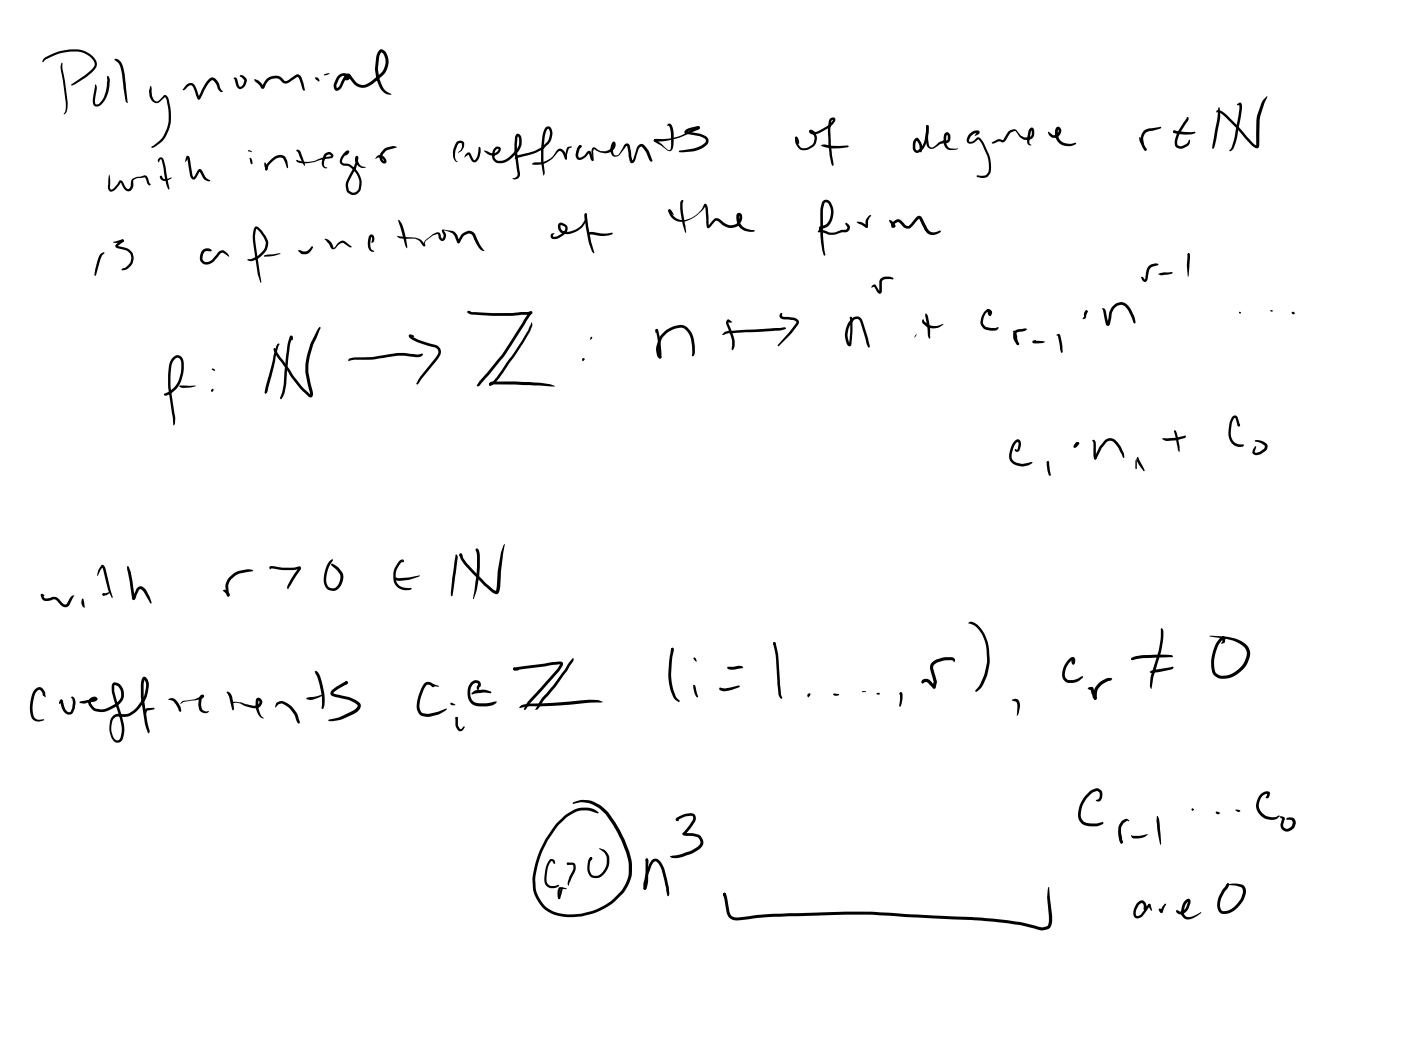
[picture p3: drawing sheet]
<svg xmlns="http://www.w3.org/2000/svg" width="108mm" height="81mm" viewBox="0 0 108 81" stroke-linecap="round" stroke-linejoin="round" font-family="sans-serif">
<g fill="#000">
<path d="M3.4 4.5a3.4 3.4 0 0 1 3.5-.4 .8 .8 0 0 1 .4 1.2l-.6 .6-.9 .6-.3 .1v-.1l1.6-1.1a.57 .57 0 0 0-.2-1.1 2.47 2.47 0 0 0-2.5-.1l-.9 .4-.2 .2v-.1zM4.7 4.8l.1 .1 .4 2.8a.96 .96 0 0 1-.3 1.1 1.11 1.11 0 0 0 .1-1.1l-.3-2.4zM7.4 6.5l.1 .3-.2 1.1 .1 .1h.2a1.78 1.78 0 0 0 .6-1v-1.1h.1l.2 .3-.1 .8a1.81 1.81 0 0 1-.8 1.2h-.3l-.1-.2zM7.7 19.6l.3-.2 .1 .1-.3 .4-.5 1.4v-.1v-.4zM8.4 13.4l.1 1 .1 .2 .2-.1 .5-.6 .1 .1 .3 .5 .2 .1 .3-.8 1-.3 .1 .1 .3 .6-.1 .1-.1-.1-.2-.5h-.6l-.3 .2v.5l-.3 .3h-.2l-.2-.1-.3-.5v-.1l-.5 .7-.2 .1-.2-.1a1.47 1.47 0 0 1 0-1.1zM8.7 18.6l.7-.1h.1l-.5 .2zM8.9 4.5a.77 .77 0 0 1 .6 .8l.3 2.6-.1-.1-.4-2.6-.2-.3-.3-.3zM8.9 18.8l.6-.3v.1l-.4 .4 .8 .2a.75 .75 0 0 1 .4 .8 1 1 0 0 1-.6 .8h-.3l.3-.2 .3-.3 .1-.4v-.3l-.3-.3-.7-.2a.2 .2 0 0 1-.2 0 .2 .2 0 0 1 0-.3zM9.4 18.5h.1v.1h-.1zM11.6 6.7h.1v.7l.2 .4h.3l.4-.4a.32 .32 0 0 1 .4 .4l.1 .5a2.84 2.84 0 0 1-1.2 3l-.2 .1v-.1l.1-.1a2.51 2.51 0 0 0 1.2-2.4l-.2-1.1-.1-.2-.6 .4a.63 .63 0 0 1-.6-.6zM12.3 12.2v-.1a.26 .26 0 0 1 .3 .3l.5 2.1-.1 .1-.2-.4-.3-1.8-.1-.1-.2 .2v-.1zM12.4 13.5l.1 .1-.1 .2-.1-.2z"/>
<path d="M12.3 13.6h.2v.1v-.1l.2 .2 .5-.1-.4 .2a.34 .34 0 0 1-.3 0 .34 .34 0 0 1-.2-.3zM14.4 6.5l.3-.1 .2 .1 .5 1h-.1l.6-1.1 .3-.4h.2a1.28 1.28 0 0 1 .6 .9l.2 .1a.3 .3 0 0 1-.5-.3l-.2-.4-.2-.1-.3 .3-.7 1.2-.1-.1-.4-1h-.3l-.3 .3h-.1zM14.4 12h.1l.1 .1 .3 1.6 .3-.6a.17 .17 0 0 1 .2-.1 .17 .17 0 0 1 .1 .1l.4 .6 .3 .2a.1 .1 0 0 1-.1 .1 .1 .1 0 0 1-.1-.1l-.3-.2-.3-.5-.2 .3a.3 .3 0 0 1-.4 .3l-.2-.2-.2-1.4h.1l-.2 .3zM15.6 19.3l.1-.1a.47 .47 0 0 1 .6 .1l-.4 .1-.2 .1-.1 .4 .1 .3h.3l.2-.1 .6-.7 .3-.1h.2l.4 .4-.6-.2-.7 .7a.61 .61 0 0 1-.8 .1 .61 .61 0 0 1-.1-.9zM18.1 6h.1l.3 .7 .2-.2 .1-.3-.3-.3 .1-.1 .3 .2 .1 .2-.2 .5-.3 .2-.2-.1-.2-.7h-.1zM19.6 17.5l.1-.1a1.85 1.85 0 0 1 1 1.3v.2a1.72 1.72 0 0 1-1.3 1.2l-.3-.1 .4-.1 .4-.2 .4-.5 .2-.4-.2-.5-.5-.7-.1 .8 .4 3.4-.2-.7-.4-2.3a1.91 1.91 0 0 1 .1-1.3zM19.1 11.6h.1l.2 .1zM19.2 12.2h.1l.1 .1v.4zM19.6 6.1l.6 .3 .1 .3h-.1l.1-.3a.93 .93 0 0 1 1.5-.3l.3 .1 .7-.5 .2 .1 .3 .2 .2 .9a.13 .13 0 0 1-.2 .1 .13 .13 0 0 1 0-.2l-.4-.9-.6 .4a.46 .46 0 0 1-.5 .1l-.3-.3-.3-.1a.77 .77 0 0 0-.7 .5l-.1 .2a.15 .15 0 0 1-.1 .1 .15 .15 0 0 1-.2 0l-.5-.6zM20.4 19.7l1.2-.2-.9 .3h-.3zM20.9 12.3a.74 .74 0 0 1 1.1-.2l.1 .4 .1 .5-.4-.8-.2-.1a1.19 1.19 0 0 0-.9 .6l-.2 .4a.48 .48 0 0 1 .1-.6zM20.4 12.6l.1-.1 .1 .3v.2l-.1 .1-.1-.1z"/>
<path d="M22.8 11.6h.2l.2 .1 .3 .9v.2zM22.8 12.4l.7 .1 .7-.1 .6-.2 .7-.2-.1-.1-.3 .1-.1 .5v.3l.2 .1h-.2a.45 .45 0 0 1-.2-.5l.1-.3a.45 .45 0 0 1 .6-.3l.2 .2-.1 .2-1.4 .3a1.49 1.49 0 0 1-1.4-.1zM23 19.3l.6 .1 .4-.4h.1a.69 .69 0 0 1-.8 .6zM24.3 6a.23 .23 0 0 1 .2 0 .23 .23 0 0 1 .1 .3l-.3-.2zM25 5.7h.4l-.4 .1zM25 18.4a.78 .78 0 0 1 .7 .6l.1 .1 .2-.4a.39 .39 0 0 1 .6-.1l.5 .4h-.2l-.5-.3-.8 .5zM26.6 11.7a.17 .17 0 0 1 .2-.1 .17 .17 0 0 1 .1 .1 .17 .17 0 0 1-.1 .2l-.2 .1 .1-.3 .1 .1-.3 .2-.1 .4v.1l.1 .1a.87 .87 0 0 1 .8 .3 1.55 1.55 0 0 1 .5 1.8l-.3 .3a.58 .58 0 0 1-.8-.2 1.12 1.12 0 0 1 .1-1.1l.5-.9 .1-.6h.2v.2l.2 .3 .4 .2h-.5l-.3-.5a.22 .22 0 0 1-.1-.2 .22 .22 0 0 1 .3-.2v.5l-.1 .4-.7 1.3 .1 .5 .3 .1h.2a1.14 1.14 0 0 0 0-1.5l-.5-.5h-.5l-.2-.2v-.4zM26 5.9a.46 .46 0 0 1 .6-.3 .46 .46 0 0 1 .3 .5l-.3 .1v-.1l.1-.2-.2-.1-.2 .1-.4 .6v.3l.2-.2 .4-.8 .2-.1a.31 .31 0 0 1 .4 .2l.6 .6a.88 .88 0 0 0 1-.3l.7-.7 .3-.4v-.6l-.1-.3-.2-.2-.2 .4a3.2 3.2 0 0 0 .3 2.4l.7 .5-.5-.1-.4-.4a3.4 3.4 0 0 1-.2-2.7 .37 .37 0 0 1 .4-.3 .37 .37 0 0 1 .3 .4l.1 .3a1.53 1.53 0 0 1-.6 1.5l-.4 .3a1.11 1.11 0 0 1-1.6 .2l-.5-.6-.4 .6a.44 .44 0 0 1-.6 .4l-.1-.4zM28.5 18.1a.31 .31 0 0 1 .4 .2 .31 .31 0 0 1-.1 .4h-.2l.1-.3-.1-.2v.1a1.13 1.13 0 0 0 0 .9l.2 .2h-.1a.42 .42 0 0 1-.3-.4v-.4zM29.6 11.5l.6-.2h.4l-.9 .4-.3 .3 .2 .4-.3-.3-.4 .2 .2-.3h.3l.3 .2 .1 .2-.1 .2h-.1l-.2-.1a.57 .57 0 0 1 0-.8zM30.6 18.2l1.5 .1 .4 .2 .3 .4h-.2l-.4-.4-.2-.1h-.4a1.31 1.31 0 0 1-1-.2zM30.7 17v-.1a4 4 0 0 1 .7 2.2h-.1l-.1-.2z"/>
<path d="M32.8 18.5l.5-.4 .4-.2 .2 .1 .2 .4 .1-.3-.1-.2a.15 .15 0 0 1 0-.2 .15 .15 0 0 1 .2 0l.4 .1a.82 .82 0 0 1 .7 .8h-.1a.92 .92 0 0 1 1.1-.8l.2 .2 .7 1.3a.65 .65 0 0 1-.5-.4l-.4-.8-.3-.1a.84 .84 0 0 0-.7 .7h-.2l-.3-.7-.7-.3 .2 .4-.2 .4h-.3l-.2-.5-.3 .1-.6 .4v.4l-.1 .1v-.3zM32.7 18.8l.1 .1-.1 .1-.1-.1zM35.2 10.9h.4a.36 .36 0 0 1 .1 .5l-.2 .2-.2 .2 .3-.5v-.2h-.3l-.2 .6v.5l.2 .3h-.1l-.3-.3v-.4zM35.9 11.8a.19 .19 0 0 1 .2-.1 .19 .19 0 0 1 .2 .2l.2 .4h.1l.2-.3 .1-.6h.1v.3l-.1 .4-.3 .4-.2-.1-.3-.5-.3 .2zM37.3 11.6l.7 .2 .3-.1 .1-.2h-.1l-.1 .1-.1 .5 .1 .2 .2 .1a1.2 1.2 0 0 0 1.1-.5l.3-.4 .2-.3-.1-.7v.1a7 7 0 0 0 .1 2.5l.1 .3-.1 .3-.3 .1h-.2l.3-.2 .1-.3a7.4 7.4 0 0 1-.2-2.5v-.2a.26 .26 0 0 1 .3-.3 .26 .26 0 0 1 .2 .4l-.1 .6a2.59 2.59 0 0 1-1 1.1l-.2 .1a.68 .68 0 0 1-1-.3 .68 .68 0 0 1 .4-.9h.1a.29 .29 0 0 1 .2 .3 .29 .29 0 0 1-.2 .3 .71 .71 0 0 1-1-.2zM39.8 12l1.3-.3 .7-.4 .5-.6 .1-.4-.1-.4-.2 .2-.1 .4a9.6 9.6 0 0 0 0 2.9l-.1 .1-.1-.2a7.6 7.6 0 0 1 0-3 .46 .46 0 0 1 .5-.5l.2 .2v.4a1.07 1.07 0 0 1-.4 .8l-.3 .3-.6 .3-1.5 .5v-.1zM41.1 12.6l.8-.1a1.88 1.88 0 0 0 1.1-1h.2a.71 .71 0 0 1 .4 .5l.1 .2-.1 .1-.3-.5-.2-.2-.6 .6-.4 .4-.8 .1h-.3zM43.1 17.2h.2l.4 .3a.64 .64 0 0 1-.4 .7l-.6 .2h-.2l-.1-.2 .1-.2h.2l-.1 .2h.3l.5-.3 .1-.4-.3-.2v.3l.1 .2a1.39 1.39 0 0 0 1.8-.9l-.1-.4 .1-.1 .1 .1v.4a1.52 1.52 0 0 1-2 1l-.2-.3zM43.7 11.4l.4-.1-.3 .2-.2 .8-.1-.1 .1-.3zM43.6 12.1l.1 .1-.1 .1-.1-.1zM44.6 11.2h.2v.1l-.2 .1zM44.6 11.2h.2v.2h-.1z"/>
<path d="M44.6 11.3l.1-.1 .1 .1-.2 .6v.2l.4-.1 .3-.3a.19 .19 0 0 1 .2-.1 .19 .19 0 0 1 .1 .3l.1 .4-.1-.7 .1-.2h.2a.82 .82 0 0 0 .7 .3l.5-.3 .1-.3h.1l-.1 .3v.4l.1 .1 .3 .1 .5-.9h.3l.1 .1 .2 1.2 .4-1.1 .2-.2h.2l.5 .5 .3 .8-.1 .1-.1-.1-.3-.7-.4-.4-.2 .2-.3 1a.17 .17 0 0 1-.2 .1 .17 .17 0 0 1-.2-.1l-.2-1.3-.6 .7-.2 .2a.38 .38 0 0 1-.5-.5v-.2a.34 .34 0 0 1 .4-.4v.2l-.1 .3a1.05 1.05 0 0 1-1.5 0l-.1 .2v.5a.14 .14 0 0 1 0 .2 .14 .14 0 0 1-.2-.1l-.2-.5h.1l-.3 .3-.2 .2h-.3l-.2-.1a.89 .89 0 0 1 .2-.9zM45.1 16.5h.1l.3 2.1 .3 .9h-.1l-.1-.1a6.9 6.9 0 0 1-.6-2.9zM45.3 17.9h.3l.7 .1 .9-.1v.1a2.7 2.7 0 0 1-1.7 .1h-.1h-.1zM50.4 10.7h.1a4 4 0 0 0 2.7-.6l.5-.3v.1l.1-.2a.15 .15 0 0 1 .1 .2 .15 .15 0 0 1-.1 .1l-.6 .2a5.8 5.8 0 0 1-2.7 .7h.1h-.2zM51.5 9.6a.25 .25 0 0 1 .2 0 .25 .25 0 0 1 .1 .2l.1 .6v.8l-.1 .3-.2 .1-1.2-.8 .1-.1 .9 .8h.2l.1-1.2-.2-.6h-.1zM51.5 16.1l.2 .1-.1 .1h-.1zM51.5 16.2l.1-.1 .1 .2a1.07 1.07 0 0 0 1.7 .4 2.42 2.42 0 0 0 .9-1l.2 .1v.3l.1 1.4-.1-.1 .6-.6a.77 .77 0 0 1 .8 .4 .78 .78 0 0 0 .9 0l.2-.3v-.3a.89 .89 0 0 0 .5 1l.6 .1v.1a1.07 1.07 0 0 1-1.3-1.3l.2-.1a.41 .41 0 0 1 .1 .7l-.3 .3a1.3 1.3 0 0 1-1.5-.4h-.2l-.2 .3a.23 .23 0 0 1-.2 .3 .23 .23 0 0 1-.2-.1l-.2-1.6 .1-.1-.2 .3a1.99 1.99 0 0 1-2.2 .9 .97 .97 0 0 1-.5-.8zM51.5 16.2h.2l.2 .4-.4-.3zM52.5 15.5l.1-.1 .1 .1h-.1v.6l.2 1.8-.2-.6-.2-1zM52.8 10l.3-.1 .8-.2v.1l-.1 .2-.9 .2v-.1l1 .2 .5 .2 .2 .2-.1 .4a1.82 1.82 0 0 1-1.1 .6h-.8h-.3l1.6-.4 .4-.3 .1-.2-.5-.3-1-.2a.16 .16 0 0 1-.2-.1 .16 .16 0 0 1 .1-.2zM61.3 10.6h.1a.6 .6 0 0 0 .2 .7 .6 .6 0 0 0 .8 0l.3-.3a.72 .72 0 0 0 0-.7l-.2-.1v-.1l.2 .1 .4-.1 .7-.5 .4-.4-.1 .1a5.7 5.7 0 0 0 0 2.4l.1 .9v.2l-.2-.4a9.8 9.8 0 0 1-.1-3.2l.2-.1a.23 .23 0 0 1 .3 .1 .23 .23 0 0 1-.2 .3l-.3 .3-.8 .5h-.6a.19 .19 0 0 1-.2-.1 .19 .19 0 0 1 .2-.2 .19 .19 0 0 1 .2 .1l.1 .1a.86 .86 0 0 1-.2 1.1 .98 .98 0 0 1-.9 .2h-.1a.95 .95 0 0 1-.3-.9zM61.3 10.6h.2l.1 .3a.11 .11 0 0 1-.1 .2 .1 .1 0 0 1-.1-.1z"/>
<path d="M63.1 17.8h.5a1 1 0 0 0 .9 0l.7-.1 .1-.2-.2-.3h.1l.2 .1a.36 .36 0 0 1 .1 .3 .36 .36 0 0 1-.3 .3h-.3l-.4 .1a2.18 2.18 0 0 1-1.3-.1l-.2-.1zM63.4 15.5l.3-.1a1.29 1.29 0 0 1-.3 2.2l-.3 .1v-.2l.2-.1a1.08 1.08 0 0 0 .6-1.7l-.2-.1h-.1l-.2 .6v2l.2 1.4-.1 .1a2.92 2.92 0 0 1-.3-1.5v-2zM63.3 11.2l.2-.1 .6 .1h1.2l.1 .1h-.1l-1.2 .1zM66 17.1l.5 .1 .3 .2v.1l-.1 .1-.6-.4zM66.9 16.7l.2-.1-.2 .4v.5l-.1 .1-.1-.1v-.5zM66.7 17.4l.2 .1-.1 .1-.1-.1zM68.5 16.9l.5 .4a.18 .18 0 0 1-.1 .2 .18 .18 0 0 1-.3 0 .18 .18 0 0 1 .1-.3l.4-.3h.1l.6 .5h.2l.6-.7 .2-.1 .2 .1 .4 .9a.63 .63 0 0 0 1 .2h.1a.77 .77 0 0 1-.8 .3 .77 .77 0 0 1-.6-.6l-.3-.6-.3 .3a.6 .6 0 0 1-.7 .4l-.6-.5-.3 .2-.1 .1-.2-.3zM71.4 9.7h.2l-.1 .4a1.84 1.84 0 0 1-.7 1.7l-.3-.1-.2-.2a.61 .61 0 0 1 .4-.9l.1 .1a.98 .98 0 0 1 .3 .8l-.1 .3-.2-.7-.2-.3h.1l-.1 .2-.1 .4 .2 .2a1.24 1.24 0 0 0 .6-1.1zM71.4 9.7h.2l-.1 1 .2 .6h.2l.5-.4 .6-.1v-.3v-.1l-.1 .6 .1 .3 .2 .1 .6 .1-.6 .1a.57 .57 0 0 1-.5-.6l.1-.7 .1-.1h.2l.1 .3v.3l-.1 .2-.7 .1-.5 .4-.4-.2-.2-.6zM74.7 10.3a.51 .51 0 0 1 .8-.1l-.1 .1-.2 .2-.1-.1 .2-.2v.1h-.2l-.3 .2-.1 .3v.1a.69 .69 0 0 0 .6-.3 .61 .61 0 0 1 .6 .5 3 3 0 0 1 .4 2.2 .62 .62 0 0 1-.8 .4l-.3-.1 .1-.1h.6l.2-.2a1.94 1.94 0 0 0-.1-1.3l-.4-.9-.2-.4a.53 .53 0 0 1-.9 .2v-.2zM76.4 11l.5-.3 .4 .1 .4-.7 .3-.1h.3l.3 .4 .4 .2 .4-.1 .1-.5-.2 .7v.3l.1 .2h-.2l-.1-.2 .1-.9a.22 .22 0 0 1 .2-.3 .22 .22 0 0 1 .3 .2v.5l-.3 .2h-.6l-.6-.6-.4 .1-.3 .6a.49 .49 0 0 1-.6 .1l-.3 .2zM80.7 10.2h.1l.3 .2h.3l.1-.2 .1-.2a.81 .81 0 0 0 .6 1.1h.7a1 1 0 0 1-1.2 0 1 1 0 0 1-.3-1.3h.2l.1 .1 .1 .2-.1 .2a.5 .5 0 0 1-.5 .3 .5 .5 0 0 1-.4-.3z"/>
<path d="M87.8 10.6h.1l.4 1h-.1l-.1-.1zM88.1 10.1l.4-.2 .9-.1h.1l-.2 .1-.9 .3-.2 .1-.1 .4 .1 .5 .1 .3v.1l-.3-.3-.1-.6v-.3zM88.2 11.4l.1 .1v.1h-.1zM90.4 10.1l1.7 .1-.3 .2-.9-.1h-.4zM90.4 10.1l.3 .1-.2 .1zM91.5 9l.1 .1v.2l-.7 .9a1.21 1.21 0 0 0-.2 1l.2 .1 .2-.1 .4-.2 .2-.2-.1 .3-.4 .3a.51 .51 0 0 1-.6-.1 .51 .51 0 0 1 0-.7l.2-.5 .6-1 .1 .1-.1-.1zM91.5 19.5l.2 .1-.1 .1zM91.6 19.5l.1 .1-.1 .1-.1-.1zM91.6 19.5l.1 .1v.3l-.1 1.4-.1-.9v-.8zM93.7 8.5a.71 .71 0 0 1 .8 .4l2.3 2.3 .1-2.3 .4-1.1 .4-.4-.6 1.6-.1 2.2a.25 .25 0 0 1-.2 .2 .25 .25 0 0 1-.3-.1l-2.1-2.3-.4-.3-.2-.1v.1zM93.9 8.3h.1v.8l-.4 2.1-.1 .3-.1-.2zM95.3 8l.1-.1a.23 .23 0 0 1 .3 .1 .23 .23 0 0 1 0 .3l-.4 2.6-.3 .6-.2 .2-.1-.1 .2-.2a12.1 12.1 0 0 0 .6-3v-.3h.1h-.2z"/>
<path d="M13.3 27.6l.2-.2h.3a.6 .6 0 0 1 .4 .6 2.18 2.18 0 0 1-1.5 2.5l-.1-.1 .4-.2a2.28 2.28 0 0 0 .9-2.5l-.2-.1h-.1a.9 .9 0 0 0-.4 .7l-.1 1.5 .4 2.4v.4l-.1 .2-.4-3.5a2.15 2.15 0 0 1 .3-1.7zM13.9 29.7h1.2l-1 .2-.3-.1zM16.3 28.4h.2l.1 .1-.1 .1zM16.3 30l.1-.1 .1 .1-.1 .2h-.1zM20.4 30.2h.1v.1zM21.1 26.8l.1 .1v.1l-.1-.1zM21.1 26.8l.1 .1 1.5 2.2 .6 .8 .6 .5-.4-1.7v-.7a6.9 6.9 0 0 1 1-2.7l.1-.1 .1 .1a8.9 8.9 0 0 0-.9 2.6v.8l.2 1.3a.42 .42 0 0 1-.1 .6l-.7-.6-.7-.9-1.3-1.8zM21.4 26.5h.2l-.3 .8-.7 2.8-.1 .2-.1-.1 .1-.4zM22.4 25.9a.15 .15 0 0 1 .1 0 .15 .15 0 0 1 .1 .2l-.1 .1-.1-.2h.1l-.3 1.4-.1 2.2-.2 .7-.3 .5v-.1l.3-1.1 .3-3zM26.9 27.7l.4-.2h1.4l1.9-.3 1.5 .1 .4-.1 .1 .1a.59 .59 0 0 1-.8 .2l-1.2-.1-1.9 .3h-1.4l-.4 .1zM31.5 25.8l.4 .1-.3 .1 .1-.1 .6 .3 1.3 .4a.63 .63 0 0 1 .1 1.1l-1.6 1.9v-.1l.3-.5 1.1-1.4a.51 .51 0 0 0 .2-.7l-.7-.3a2.73 2.73 0 0 1-1.5-.6zM36 24l2 .1 2.9-.1a.1 .1 0 0 0-.1 .1 .11 .11 0 0 0 .2 .1l-2.2 3.2-1.8 2.3-.2 .1 .1-.4 1.8-2.1 2.1-3.2a.13 .13 0 0 1 .1-.1 .13 .13 0 0 1 .1 .1 .13 .13 0 0 1-.2 .1l-1.4 .1-2.8-.1a.36 .36 0 0 1-.6-.2z"/>
<path d="M36 24h.3l-.2 .1zM37.7 29.5l.2-.1a20.5 20.5 0 0 1 4.8 .3v.1l-4.8-.2-.1 .1-.1-.1zM40.9 24.9l.1 .2-.2 .4-1.1 1.9-1.5 2.1-.3 .2h-.2v-.2l.3-.1 .3-.4 1.4-2 1-1.6zM44.9 27.6l.2 .1-.1 .1a.1 .1 0 0 1-.1 0 .1 .1 0 0 1 0-.2zM50.5 25.4h.2l-.1 .2a.11 .11 0 0 1-.1 0 .11 .11 0 0 1 0-.2zM50.5 25.4h.2l.1 .4 .2 1.5a.18 .18 0 0 1 0 .2 .18 .18 0 0 1-.2 .1zM51 25.7a1.63 1.63 0 0 1 1.9-.5h.1a2.25 2.25 0 0 1 .5 2.1l-.1 .2-.1-.3a2.12 2.12 0 0 0-.5-1.8l-.2-.1h-.3a1.74 1.74 0 0 0-1.5 1.5l.1 .6h-.1l.2 .1a.21 .21 0 0 1-.3 .1 .21 .21 0 0 1-.1-.3 1.82 1.82 0 0 1 .4-1.6zM55.8 25.6l.4-.1 4.3-.3 .1 .1-.5 .2-3.9 .2-.5 .1zM56 24.6h.2l.2 .2-.2 .1-.1-.1h.1l-.1 .1 .5 1.3v.5l-.2 .3v-.9l-.5-1.2zM60.1 24.1h.2v.3l1 .1 .2 .2 .1 .1-.6 .9-1 1-.1-.1 1.5-1.8-.3-.1-.9-.1-.1-.2zM65.5 24.4h.1v.2h-.1zM65.5 24.4a.77 .77 0 0 1 .2 .8l-.1 1.3a.2 .2 0 0 1-.2 .2 .2 .2 0 0 1-.2-.3 1.52 1.52 0 0 1 .8-2h.2l.2 .2 .5 1.8a.28 .28 0 0 1 .1 .4l-.2-.4-.6-1.7-.1-.1h-.2l-.4 .4a1.52 1.52 0 0 0 0 1.5h-.1z"/>
<path d="M65.5 24.5l.1-.1 .1 .2zM67.2 22l.3-.1 .3 .6h-.1l.1-.8a.48 .48 0 0 1 .4-.4h.4l.3 .2h-.1h-.6l-.2 .1-.1 1h-.2l-.1-.1-.2-.4-.3 .1zM70.6 25.8l-.1 .2zM71.1 24.6l.4 .4 .3 .1h.4l.5-.1-.3 .2a1.15 1.15 0 0 1-1 0l-.3-.3zM71.3 24.2h.1l.1 .1 .1 .5 .1 .7-.1 .6-.1-.2zM75.9 24l.3-.2 .2 .1v.2a.19 .19 0 0 1-.2 .3 .19 .19 0 0 1-.1-.3l-.1-.2h.2l.1 .3h-.1l.1-.1-.1-.1-.3 .2-.2 .5 .1 .3 .2 .2 1 .1-.2 .1-.1 .1-.8-.1a.89 .89 0 0 1 0-1.4zM78 25.5a.16 .16 0 0 1 .2 0 .16 .16 0 0 1 .1 .2l.2 .9a.43 .43 0 0 1-.3-.6l-.1-.4zM78.2 34l.2-.1a.34 .34 0 0 1 .3 .5l-.2 .4h-.3v-.2l.2 .1v-.2l.1-.3-.1-.1a1.42 1.42 0 0 0-.5 1.1l.2 .3 .4 .2h.3l.7-.1 .1 .1-.3 .1-.4 .1h-.5a.85 .85 0 0 1-.5-1.4zM78.1 25.6l.1-.1a1.36 1.36 0 0 1 .9-.1l-.8 .3v.4l.2 .4-.1 .1-.3-.5zM78.4 26.4h.1v.2h-.1zM79.6 26.3l.2-.1-.1 .2v-.1h.8l-.1 .1-.7 .1-.2-.1zM80.7 35.6h.1l-.1 .2z"/>
<path d="M80.7 35.6h.1l.1 1.1-.1-.1-.1-.3zM81.4 25.8a.19 .19 0 0 1 .3 0 .19 .19 0 0 1 0 .2l.2 .7v.4l-.1 .1-.1-.2-.2-1.1zM82.8 34.3v-.1l.1 .1-.1 .1zM82.9 34.1a.13 .13 0 0 1 .2 0 .13 .13 0 0 1 0 .2l-.1 .1a.15 .15 0 0 1-.1 .1 .15 .15 0 0 1-.2-.2h.2v.1h-.1l.2-.3v.1l-.1 .2-.1-.1zM83.7 23.9h.1v.1l-.1 .5-.1 .1a.11 .11 0 0 1-.2-.1 .1 .1 0 0 1 .1-.1zM83.7 23.9h.1v.2h-.1zM83.6 24l.1-.1 .1 .1-.2 .3-.1-.1zM84.2 33.9h.1l.1 .2 .1 1.2-.1 .1-.1-.2zM85.1 33.9a.61 .61 0 0 1 .9 .1l.6 .9v.4l-.7-1.2-.3-.1h-.3a3.1 3.1 0 0 0-.8 1.3l-.1 .1-.1-.1 .4-.9zM84.3 35.2h.2v.2h-.2zM84.9 23.8h.2l.1 .1 .2 1h-.1l.2-.9a.85 .85 0 0 1 1.4-.5l.5 .8 .1 .6h-.1h-.1l-.5-1.1-.2-.2-.2-.1-.3 .1-.3 .2-.1 .3-.2 .8a.18 .18 0 0 1-.2 .2 .18 .18 0 0 1-.1-.2zM87.5 35.4v.8z"/>
<path d="M87.6 35.2h.1l.5 1v.1l-.6-.8zM88.5 20.5l.5-.2 .3 .1-.6 .3-.3 .9-.2 .1-.3-.3 .1-.1 .2 .3 .2-.8zM89.3 21.1l.4-.1h.7l-.9 .2zM89.6 33.8l.9-.1 .8-.1h.1a2.74 2.74 0 0 1-1.6 .4zM90.5 33.2h.1l-.1 .1zM90.5 33.2h.1l-.1 .1v-.1zM90.5 33.2l.3 .5 .1 .7v.4l-.4-1.5zM95 32.1l.2-.1 .1 .1 .2 .7v.1l-.1-.1-.3-.6-.2 .4v.5a.89 .89 0 0 0 .6 1.1l.3 .1v.1a.85 .85 0 0 1-1-.5l-.1-.2a2.76 2.76 0 0 1 .2-1.5zM95.4 32.7a.11 .11 0 0 1 .1 0 .11 .11 0 0 1 0 .2zM96.7 34a.93 .93 0 0 1 .9 .2l.1 .2-.2 .3-.3 .3-.4 .1a.28 .28 0 0 1-.3-.2 .28 .28 0 0 1 .1-.3l.1-.2h.1l-.1 .4 .1 .1 .3-.1 .4-.4-.3-.2zM97.9 23.9l.2 .1h-.1zM99.6 24h.1v.2h-.1l-.1-.1z"/>
<path d="M3.2 45.8h.1l.1 .1h-.2l.1-.1 .2 .3 .8-.1 .7 .6 .2-.1 .3-.5 .2-.1-.4 .8-.3 .1-.2-.1-.5-.5-.6 .1h-.3l-.2-.2zM2.7 53.1l.3-.2 .2 .1 .3 .3v.4l-.2-.1v-.2l-.3-.2a.61 .61 0 0 0-.4 .5l-.1 .8 .1 .7a.42 .42 0 0 0 .4 .3h.4l-.4 .1a.58 .58 0 0 1-.6-.5 2.4 2.4 0 0 1 .3-2zM4.6 53.9h.1l.1 .1-.2 .3zM4.6 53.9l.2 .1 .3 .7 .1 .2h.2l.2-.7v-.3l-.1-.2h.1a.61 .61 0 0 1 .2 .8l-.3 .5h-.4l-.3-.4zM6.2 54l1.2-.2-.3 .2-.1 .1 .4 .5a1.88 1.88 0 0 0 1.8-.7l.1-.3v-.4l-.2-.3-.3-.1v.6l.4 1.3a3.1 3.1 0 0 1 .3 2.3l-.3 .2h-.3a1.54 1.54 0 0 1-.1-2.1l1.1-.1 .4-.3a2.51 2.51 0 0 0 1-1.8l-.1-.3-.1-.2 .1-.1-.1 .3a9.9 9.9 0 0 0 .4 3.5v.3l-.1 .1-.1-.2a8.9 8.9 0 0 1-.4-3.6l.1-.4a.24 .24 0 0 1 .2-.1 .24 .24 0 0 1 .2 .2v.2a2.29 2.29 0 0 1-.3 1.4l-.5 .7a1.36 1.36 0 0 1-.9 .5h-.6l-.3 .1a1.38 1.38 0 0 0 .1 1.7h.2l.2-.2a2.63 2.63 0 0 0-.2-1.8l-.2-.7a2.59 2.59 0 0 1-.3-1.6h.1a.61 .61 0 0 1 .8 .6 1.12 1.12 0 0 1-.8 1.3 1.24 1.24 0 0 1-1.8-.2l-.1-.3 .1-.3 .3-.1h.3a.24 .24 0 0 1-.1 .3 .24 .24 0 0 1-.3 .1l-.6 .1h-.3l-.1-.1zM6.4 46.1l.1 .5a.13 .13 0 0 1 .1 .2 .13 .13 0 0 1-.2 0 .13 .13 0 0 1-.1-.2v-.2zM7.8 43.6a.28 .28 0 0 1 .4 .3l.5 2.1-.1 .1a5.1 5.1 0 0 1-.6-2.1l-.1-.3-.4 .6 .1-.3zM7.9 45.7l.6-.1-.4 .3a.15 .15 0 0 1-.1 0 .15 .15 0 0 1-.1-.2zM7.9 45.7l.2 .1-.1 .1zM9.9 43.6l.2 .5 .1 .6 .2 1.4h-.2l.3-.8 .4-.1 .4 .3 .4 1h-.1l-.5-.9-.2-.2-.2 .1-.1 .3a.42 .42 0 0 1-.4 .4l-.4-2.3zM11.2 54.6h.2h.5l-.6 .2-.1 .2zM13 53.9a.55 .55 0 0 1 .8 .4l.2 .4-.1 .2-.5-.9z"/>
<path d="M14 54.1l1-.2 .5-.3 .1 .1-.1 .6 .1 .3 .2 .2h.3a.47 .47 0 0 1-.8-.2v-.6a.27 .27 0 0 1 .1-.4 .27 .27 0 0 1 .3 0l-.2 .3-1.3 .2-.3 .2zM17.2 45.5h.3l.2 .2v.2h-.2v-.1l-.3-.3zM17.7 44.5l.4-.4 .4-.1 .6-.1 .4 .1-1.1 .2-.6 .5-.2 .4 .1 .8a.28 .28 0 0 1-.3-.3v-.6zM17.5 53.3l.2 .1 .2 .2 .1 .9v.2l-.4-1-.1-.3zM17.9 54.1h.2h.5l1.1 .3 .2-.1 .1-.2-.1-.1a1.69 1.69 0 0 0 .2 1.1l.2 .3-.3-.2a1.53 1.53 0 0 1-.3-1.3l.3-.1 .2 .2v.3l-.2 .2a1.34 1.34 0 0 1-1.1-.1l-.4-.2zM20.8 43.7l.3-.1 .8 .1h1a.18 .18 0 0 1 .2 0 .18 .18 0 0 1 0 .2l-.9 1.5-.1-.1a3.8 3.8 0 0 1 .9-1.5h.1l-.5 .1h-.8l-.9-.1-.1 .1zM21.3 54.1h.1a.93 .93 0 0 1 1.1 .4 1.95 1.95 0 0 1 .6 1.2h-.2a1.94 1.94 0 0 0-1.2-1.5l-.2 .1-.3 .2zM23.6 53.8l1.4-.3-.9 .4zM24.3 51.7h.1a1.29 1.29 0 0 1 .5 1.1l.1 .9a1.11 1.11 0 0 1-.2 .9 5.5 5.5 0 0 0-.5-2.7zM25.4 43.2l.2-.1 .1 .1a1.83 1.83 0 0 0-.4 2l.2 .1a.76 .76 0 0 0 .7-1.1l-.7-.6v-.2l.5 .2 .4 .5a.98 .98 0 0 1-.9 1.4 .82 .82 0 0 1-.5-1.1l.1-.7zM26.4 52.7l.3-.2 .1 .1-.1 .1-.2 .1zM25.6 53.2l.9-.6a.2 .2 0 0 1 .3 0l-1.1 .8 1.3 .3a1.34 1.34 0 0 1 .8 .6l-.1 .4-.4 .3a3.8 3.8 0 0 1-1.7 .6l-.3-.1 .8-.2 1.1-.5 .4-.4-.2-.2-.4-.2-1-.3a.4 .4 0 0 1-.5-.3z"/>
<path d="M30.5 44.5l1.9-.1-.8 .3-.7 .1a.27 .27 0 0 1-.4-.3zM30.8 43.2a.18 .18 0 0 1 .2-.1 .18 .18 0 0 1 .1 .2h-.1v-.1l-.1 .2a1.44 1.44 0 0 0-.3 1.5l.3 .3 .7 .1a.11 .11 0 0 1 .1 .1 .11 .11 0 0 1-.2 .1h-.3a1.2 1.2 0 0 1-.6-2.1zM32.7 52.6l.3-.1a.41 .41 0 0 1 .4 .4l-.4-.1h-.2a3.4 3.4 0 0 0-.5 1.6l.2 .5 .4 .1 .8-.1 .7-.3v.1a2.44 2.44 0 0 1-1.5 .5h-.4a.97 .97 0 0 1-.3-1.3l.3-.9zM33.3 52.8h.1l.1 .1h-.2zM33.3 52.8l.1-.1 .4 .2h-.4v-.1l-.1-.1 .2 .1-.2 .1zM34.7 54.2l.1-.1 .3 .2h-.3zM35.1 55.3h.2l-.2 .1zM35.1 42.7l.2 .3-.4 2.8-.1 .2-.1-.3 .1-1.1zM35.1 55.3l.1-.1v.2h-.1zM35.1 55.3h.2v.6l.2 .3 .2-.2h.1l-.3 .3a.45 .45 0 0 1-.4-.5zM35.4 42.7h.2v.3l-.2-.2zM35.4 42.7h.2v.1v-.1l.4 .7 1.4 1.5 .9 .7h-.1l.1-1.1a7.4 7.4 0 0 1 .5-2.4l.1-.2-.3 3.1a.7 .7 0 0 1-.3 .8l-.4-.2-1.6-1.5-.8-.9z"/>
<path d="M36.3 53.4l.4-.2 .5-.1 .7 .3h-.1h-.6l-.8 .1zM36.7 42.3h.1l.1 .3 .1 1.1-.2 1.6-.3 .9 .3-2.5-.1-1.3h.1l-.1 .1zM36.3 52.6l.3-.2 .4 .1v.3l-.2 .4-.1-.2 .2-.3-.1 .1v-.1l-.2-.1a.92 .92 0 0 0 .1 1.6h.7l.9-.1-.1 .1-.3 .2h-1a1.1 1.1 0 0 1-.6-1.8zM39.6 51.5l3.4-.5a.26 .26 0 0 1 .4 .1 .26 .26 0 0 1-.1 .3l-2.9 3.3v-.1l.3-.6 2.5-2.8-3.6 .5-.1-.2zM39.6 51.5l.4 .1a.26 .26 0 0 1-.5 0zM40.1 54.4l.8-.2 3-.1a5.2 5.2 0 0 1 2.5 0l-3.1 .3h-2.4l-.8 .2-.1-.1zM44.1 50.7a.17 .17 0 0 1 .1 .2 .17 .17 0 0 1-.1 .1l-1.2 1.9-1.5 1.8a.09 .09 0 0 1-.1 0 .09 .09 0 0 1-.1-.1 .09 .09 0 0 1 .1-.1 5.7 5.7 0 0 1 1.3-1.7zM51.7 50l.1-.1 .1 .1-.1 .5-.1-.3zM51.7 49.9a.24 .24 0 0 1 .2 .4l-.1 .9-.1 1.3 .2 .7 .2 .5 .3 .3-.1 .1-.4-.4-.4-1.1v-1.4zM53.4 52.8l.2 .1 .2 .8h-.1l-.2-.3-.1-.6zM53.4 50.7h.2l.1 .3zM55.4 53h.5l1-.2 .1 .1-.6 .3a.88 .88 0 0 1-1-.1z"/>
<path d="M56 51.4l1-.1 .3 .1-1 .2-.2-.1zM59.6 49.5h.1l.1 .1-.2 .1zM59.6 49.5h.2a11.8 11.8 0 0 1 .3 3.2l.2 1.1h-.1l-.2-.2-.1-.8a11.2 11.2 0 0 0-.3-3.2zM62.2 53.5l.2-.1v.1l-.1 .2zM64.2 53.5v-.1l.5 .1-.3 .1zM66.5 53.2l.2 .1h-.2zM67.6 53.4h.1l.1 .1h-.2zM69.4 53.4h.1v.1h-.2zM69.3 53.4l.1-.1 .1 .1-.1 .3zM69.3 53.4h.2v.2v.6l-.2 .3v-.1zM71.8 51.1l.4-.3 .6-.2 .6 .1 .2 .1-.1 .2v-.1h-.2h-.5l-.6 .1-.3 .3v.2l.3 1-.1 .4a.16 .16 0 0 1-.1 .2 .16 .16 0 0 1-.2-.2l-.4-.3h-.2a.12 .12 0 0 1-.1 .1 .12 .12 0 0 1-.1-.2l.2-.2h.3l.6 .6-.2-.1v.1v-.4l-.2-1zM74.6 48a.65 .65 0 0 1 .9 .3 3.2 3.2 0 0 1 .7 2.1l.1 .6-.1 .6-.4 1.1a.77 .77 0 0 1-.6 .6l.6-1.3a4.2 4.2 0 0 0 .1-2.4 1.88 1.88 0 0 0-1.1-1.5z"/>
<path d="M78 53.9h.3l.3 .2v.4l-.2 .6v-.9zM82.4 50.8a.28 .28 0 0 1 .4-.1 .28 .28 0 0 1 0 .4l-.2 .1 .1-.4-.1 .1a1.02 1.02 0 0 0-.3 1.5 1.39 1.39 0 0 0 1.1-.3v.1a1.21 1.21 0 0 1-1.1 .4 .8 .8 0 0 1-.3-1.2zM82.6 50.7h.1l.1 .3a.14 .14 0 0 1-.2 .2 .11 .11 0 0 1 0-.2zM83.9 53l.2-.1 .1 .1 .3 .8v.1h-.1l-.2-.1-.2-.7 .1 .1-.2-.1zM84.7 52.6l.6-.3a.28 .28 0 0 1 .4 0l-.8 .4a.92 .92 0 0 0-.4 .8v.4h-.2v-.1a1.21 1.21 0 0 1 .4-1.2zM87.2 50.7l.1 .1-.1-.1 .2-.1 .7-.1 1.6-.1 .5 .1 .2 .1h-.1l-2.2 .1-.8 .2-.2-.1zM88.6 51.7l1.7-.3h.1l-.2 .2-1.3 .3a.14 .14 0 0 1-.2 0 .14 .14 0 0 1-.1-.2zM89.4 48.5l.2-.1a5.2 5.2 0 0 1-.5 3l-.4 1.7-.1-.2 .1-.8a10.1 10.1 0 0 0 .7-3.4zM93.2 49h.2a4.2 4.2 0 0 1 2.3 .4 1.03 1.03 0 0 1 .6 1.4l-.2 .3a1.9 1.9 0 0 1-2.4 1 1.1 1.1 0 0 1-.4-1.1 2.16 2.16 0 0 1 .9-1.9h.2v.1v.3l-.3 .1 .1-.5v.2a2.43 2.43 0 0 0-.5 2.6 1.61 1.61 0 0 0 2.1-.8l.3-.7-.1-.4a1.78 1.78 0 0 0-1-.6zM42.4 66.2h.3l.1 .3-.1 .1-.2-.2a2.24 2.24 0 0 0-.4 1.5l.1 .2 .2 .2h.3l.3-.1h.1l-.3 .2h-.3a.67 .67 0 0 1-.5-.9 1.99 1.99 0 0 1 .4-1.3zM43.1 68.4l.6 .1h-.5v.7a.17 .17 0 0 1-.3 0 .17 .17 0 0 1 .1-.3zM43.3 68.4h.1v.2l-.3 .7-.1-.1z"/>
<path d="M43.7 66.5a.52 .52 0 0 1 .6 .1v.5l-.5 1.1v-.3l.4-1.1v-.1l-.5-.1zM43.7 66.5l.2 .1h-.1zM45.5 66.1h.1l-.1 .2zM45.5 66.1h.1v.1h-.1zM45.5 66.1h.1l-.1 .2a1.12 1.12 0 0 0 .1 1.1l.1 .1a.78 .78 0 0 0 1-.7l.1-.3-.1-.5-.1-.3-.4-.3 .4 .1 .2 .3 .1 .3v.4a1.13 1.13 0 0 1-1.2 1.1l-.2-.1a1.29 1.29 0 0 1 0-1.4zM44.2 61.8a2.22 2.22 0 0 1 2.7 .9 10.2 10.2 0 0 1 1.6 2.9 3.1 3.1 0 0 1-.6 3.4 5.2 5.2 0 0 1-4.2 1.7 2.7 2.7 0 0 1-2.6-3.5 8.2 8.2 0 0 1 1.8-3.7 3.6 3.6 0 0 1 1.8-1.3l.8 .1 .6 .3v.1l-.4-.1a1.83 1.83 0 0 0-1.5 .1 4.8 4.8 0 0 0-1.6 1.5 7.3 7.3 0 0 0-1.3 3.4l-.1 .2a2.46 2.46 0 0 0 .6 1.8 2.63 2.63 0 0 0 2.5 .8 5 5 0 0 0 3.6-1.8 3 3 0 0 0 .2-3.3 8 8 0 0 0-2-3.1l-.4-.2a1.85 1.85 0 0 0-1.5-.1zM50.2 66.3l.3-.1h.2l.4 .6 .4 1.6 .1 .5-.1 .2-.5-2.1-.2-.4-.3-.2h-.1l-.2 .3-.3 .7-.1 1.1-.1 .1-.1-.1v-.4l.1-.8 .3-.7zM49.8 66.2h.1v.4zM49.8 66.2h.1v1.7l-.1 .5-.1 .2-.1-.1 .1-.1h-.1l.1-.5zM52.1 63l.7-.3h.5l.2 .1a.5 .5 0 0 1 0 .6l-.8 1-.1-.2 .7-1 .1-.3h-.1h-.4l-.7 .3v-.1a.1 .1 0 0 1 0 .2 .1 .1 0 0 1-.1-.1zM52.6 64.2h.8l.4 .1 .2 .2a.63 .63 0 0 1-.2 1 3.3 3.3 0 0 1-2.1 .6l-.1-.1 .5-.1a3.3 3.3 0 0 0 1.8-.8l.1-.2-.2-.4-1.1-.1-.1-.1zM55.7 68.8l.2 .1v.3l-.2-.2z"/>
<path d="M55.7 68.8a.38 .38 0 0 1 .4 .5l.2 1.2 .1 .1 .3 .1 2.9-.3 7.5-.2 8.6 .5 2.9 .3 1.1 .3a1 1 0 0 0 1 0l.1-.4a6.7 6.7 0 0 1 0-2.5l.3 2.5a.76 .76 0 0 1-.4 .7 .76 .76 0 0 1-.8 0l-1.3-.3-2-.3-9.5-.5-7.5 .1-2.6 .3a.79 .79 0 0 1-1-.6zM83.9 61.1a.61 .61 0 0 1 1-.2v.6l-.1 .2-.1 .1-.3-.1 .3-.1v-.2v-.3l-.2-.1a1.84 1.84 0 0 0-1.1 2.2l.2 .2 .5 .1h.4l.5-.2v.1l-.2 .2a1.67 1.67 0 0 1-1.3 0 1.09 1.09 0 0 1-.3-1.5l.3-.6zM86.2 63.9h.1l.1 .1v.8l.1 .1-.1 .1-.1-.1-.1-.4zM86.4 63.3l.4-.2 .2 .2-.2-.1-.2 .2-.2 .3v.5l.1 .7-.1 .1-.1-.3-.1-.8zM87.1 64.4h.6l.7-.1-.2 .2-.5 .1h-.4zM87.6 69.6l.1-.1a.4 .4 0 0 1 .5 0 .4 .4 0 0 1 .1 .6l-.1 .1-.1-.5-.1-.1h-.1l-.3 .5-.1 .3 .1 .2 .3-.1 .6-.8h.1l-.6 .9-.4 .2-.2-.2a1.05 1.05 0 0 1 .2-1zM88.5 69.7h.2v.5zM89.1 62.9l.2 .2v.3l.1 1.7-.2-1.2zM89.3 70.1l.1-.1 .2 .2h-.2l.1-.3 .2-.3 .2 .1-.4 .7-.1-.1zM91.3 69.4a.25 .25 0 0 1 .4-.1 .25 .25 0 0 1 0 .4l-.2 .4a.5 .5 0 0 1-.4 .4 .5 .5 0 0 1-.5-.3l.1-.1 .3 .1 .2-.1 .2-.2 .1-.5v.1a1.05 1.05 0 0 0-.3 .9l.3 .3a1.31 1.31 0 0 0 1-.4h.1a1.42 1.42 0 0 1-1.2 .5h-.2a.79 .79 0 0 1-.1-1.1zM93.7 62.6v-.1l.3 .1-.2 .1zM94.6 68l.1 .1-.1 .1-.1-.1z"/>
<path d="M94.5 68.1l.1-.1a.55 .55 0 0 1-.3 .8l-.2 .3a.8 .8 0 0 0 .1 1.1 1.57 1.57 0 0 0 1.4-1l.2-.5-.1-.3-1.1-.2 .4-.1 .7 .1a.54 .54 0 0 1 .3 .7l-.1 .4a1.69 1.69 0 0 1-1.8 1.1l-.1-.1a1.23 1.23 0 0 1 0-1.3zM95.2 62.4l.4 .1-.2 .1-.2-.2zM97.1 61.2a.43 .43 0 0 1 .8-.1l-.1 .3a.11 .11 0 0 1-.2 .1 .1 .1 0 0 1 0-.1l.1-.3v.1h-.1a.92 .92 0 0 0-.6 .8 .92 .92 0 0 0 .6 .9l.6 .1 .4-.2-.1 .2-.3 .2a1.17 1.17 0 0 1-1.2-.5 1.13 1.13 0 0 1 .1-1.5zM98.6 62.9h.1a.23 .23 0 0 1 .3 .2l-.1 .6 .3 .2 .3-.2 .1-.3-.1-.2h-.4a.39 .39 0 0 1 .5-.2 .39 .39 0 0 1 .2 .4l-.1 .4a.54 .54 0 0 1-.7 .3 .54 .54 0 0 1-.3-.6l.1-.4z"/>
<circle cx="20.5" cy="13" r=".09"/>
<circle cx="37.8" cy="29.6" r=".1"/>
<circle cx="55.8" cy="68.9" r=".12"/>
</g>
<g fill="#000">
<path d="M45.6 25.9v.1z" fill-rule="evenodd"/>
<path d="M45.5 26h.1l-.1 .2z" fill-rule="evenodd"/>
<path d="M45.5 26h.1v.1z" fill-rule="evenodd"/>
<path d="M95.5 24l.1 .1z" fill-rule="evenodd"/>
<path d="M95.5 24h.1v.1z" fill-rule="evenodd"/>
<path d="M95.5 24.1v.1z" fill-rule="evenodd"/>
<path d="M91.9 62.3v.1z" fill-rule="evenodd"/>
<path d="M91.8 62.3l.2 .1h-.1z" fill-rule="evenodd"/>
<path d="M91.8 62.4l.1-.1 .1 .1-.1 .1z" fill-rule="evenodd"/>
</g>
</svg>
